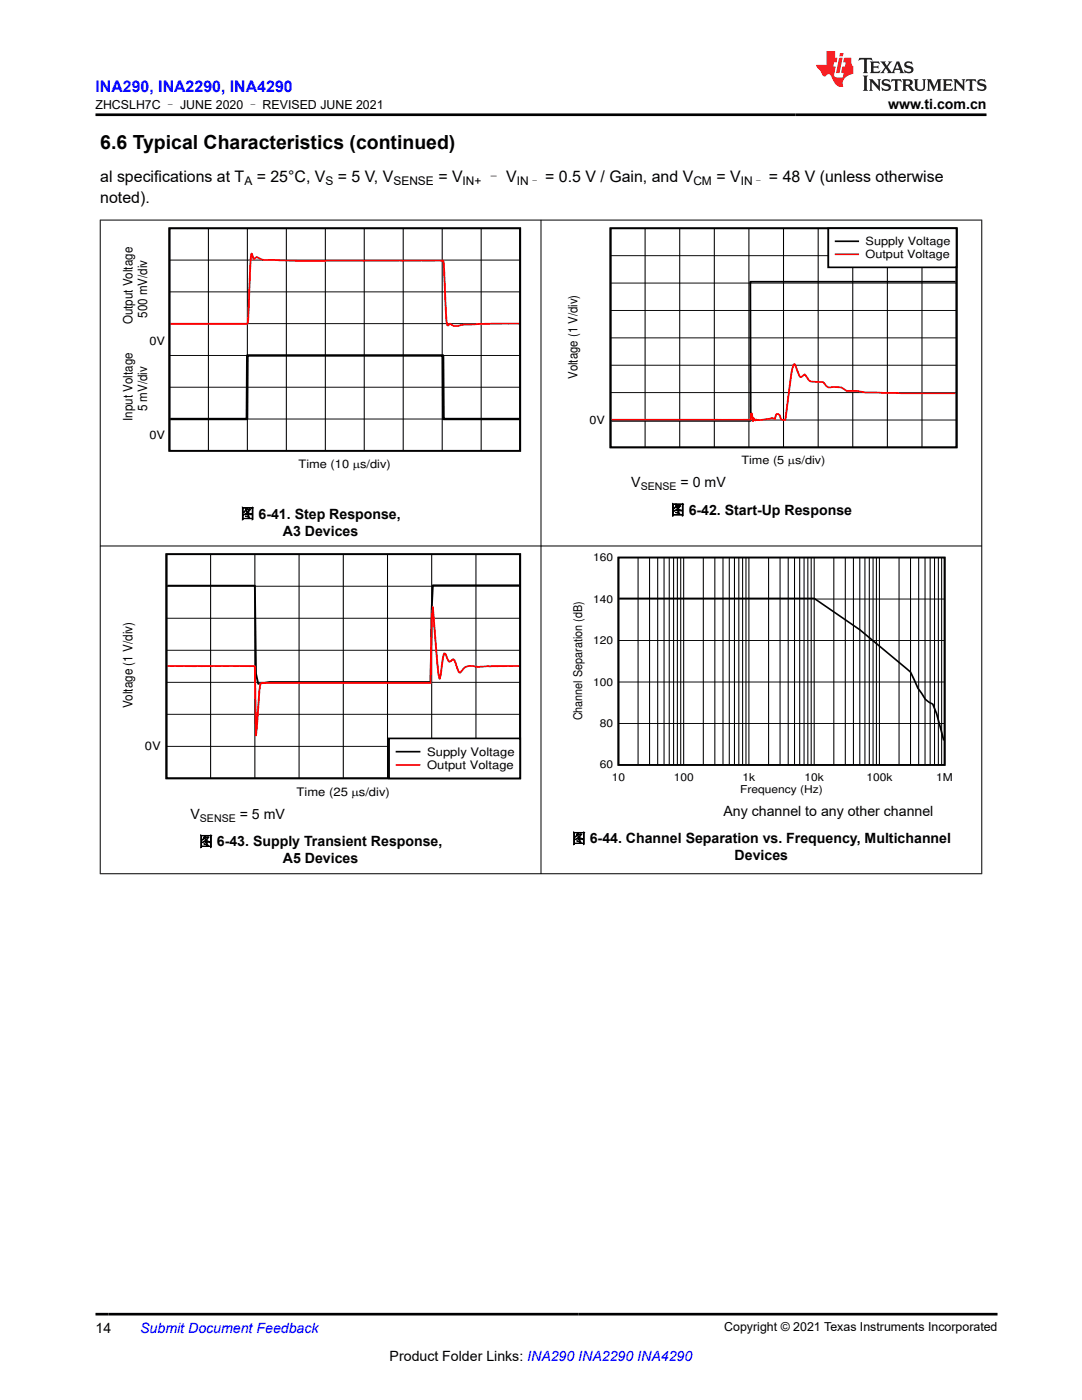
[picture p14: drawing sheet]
<svg xmlns="http://www.w3.org/2000/svg" width="216mm" height="279mm" viewBox="0 0 216 279" stroke-linecap="round" stroke-linejoin="round" font-family="sans-serif">
<defs><g id="words">
<text font-size="3.9" x="20" y="29.8">6.6 Typical Characteristics (continued)</text>
<text font-size="3.2" fill="#00f" x="19" y="18.3">INA290, INA2290, INA4290</text>
<g font-size="3.2">
<text x="20" y="40.5">noted).</text>
<text x="20" y="36.3">al specifications at T</text>
<text x="51.2" y="36.3">= 25°C, V</text>
<text x="67.4" y="36.3">= 5 V, V</text>
<text x="87.5" y="36.3">= V</text>
<text x="97" y="36.3">– V</text>
<text x="108.8" y="36.3">= 0.5 V / Gain, and V</text>
<text x="142.9" y="36.3">= V</text>
<text x="153.4" y="36.3">= 48 V (unless otherwise</text>
</g>
<g font-size="2.8">
<text x="177.2" y="21.7">www.ti.com.cn</text>
<text x="126" y="97.3">V</text>
<text x="135.8" y="97.3">= 0 mV</text>
<text x="48" y="103.5">图 6-41. Step Response,</text>
<text x="56.4" y="106.9">A3 Devices</text>
<text x="133.8" y="102.8">图 6-42. Start-Up Response</text>
<text x="38" y="163.4">V</text>
<text x="47.9" y="163.4">= 5 mV</text>
<text x="144.4" y="162.8">Any channel to any other channel</text>
<text x="39.7" y="168.9">图 6-43. Supply Transient Response,</text>
<text x="56.4" y="172.3">A5 Devices</text>
<text x="114.1" y="168.3">图 6-44. Channel Separation vs. Frequency, Multichannel</text>
<text x="146.6" y="171.7">Devices</text>
<text x="19" y="266">14</text>
<text x="77.8" y="271.7">Product Folder Links: INA290 INA2290 INA4290</text>
</g>
<text font-size="2.8" fill="#00f" x="28" y="266">Submit Document Feedback</text>
<g font-size="2.6">
<text x="26.4" y="64.7" transform="rotate(-90 26.4 64.7)">Output Voltage</text>
<text x="29.4" y="63.5" transform="rotate(-90 29.4 63.5)">500 mV/div</text>
<text x="29.4" y="82.1" transform="rotate(-90 29.4 82.1)">5 mV/div</text>
<text x="26.4" y="84" transform="rotate(-90 26.4 84)">Input Voltage</text>
<text x="26.5" y="141.4" transform="rotate(-90 26.5 141.4)">Voltage (1 V/div)</text>
</g>
<g font-size="2.5">
<text x="19.1" y="21.8">ZHCSLH7C – JUNE 2020 – REVISED JUNE 2021</text>
<text x="115.2" y="75.7" transform="rotate(-90 115.2 75.7)">Voltage (1 V/div)</text>
<text x="144.5" y="265.7">Copyright © 2021 Texas Instruments Incorporated</text>
</g>
<g font-size="2.4">
<text x="48.8" y="36.9">A</text>
<text x="64.9" y="36.9">S</text>
<text x="78.5" y="36.9">SENSE</text>
<text x="92.3" y="36.9">IN+</text>
<text x="103.1" y="36.9">IN–</text>
<text x="138.4" y="36.9">CM</text>
<text x="147.8" y="36.9">IN–</text>
<text x="116.2" y="143.8" transform="rotate(-90 116.2 143.8)">Channel Separation (dB)</text>
</g>
<g font-size="2.3">
<text x="172.7" y="49">Supply Voltage</text>
<text x="172.7" y="51.5">Output Voltage</text>
<text x="29.8" y="68.9">0V</text>
<text x="29.8" y="87.7">0V</text>
<text x="117.6" y="84.6">0V</text>
<text x="59.6" y="93.4">Time (10 Ps/div)</text>
<text x="147.9" y="92.7">Time (5 Ps/div)</text>
<text x="28.9" y="149.7">0V</text>
<text x="85.2" y="150.8">Supply Voltage</text>
<text x="85.2" y="153.5">Output Voltage</text>
<text x="59.2" y="158.8">Time (25 Ps/div)</text>
</g>
<g font-size="2.2">
<text x="118.4" y="112">160</text>
<text x="118.4" y="120.3">140</text>
<text x="118.4" y="128.5">120</text>
<text x="118.4" y="136.8">100</text>
<text x="119.7" y="145.1">80</text>
<text x="119.7" y="153.4">60</text>
<text x="122.1" y="155.8">10</text>
<text x="134.4" y="155.8">100</text>
<text x="148.2" y="155.8">1k</text>
<text x="160.5" y="155.8">10k</text>
<text x="172.9" y="155.8">100k</text>
<text x="186.8" y="155.8">1M</text>
<text x="147.7" y="158.3">Frequency (Hz)</text>
</g>
<g font-size="2.1">
<text x="127.8" y="97.8">SENSE</text>
<text x="39.9" y="164">SENSE</text>
</g>
</g></defs>
<path d="M33.8 45.6h70v44.4h-70zM121.8 45.6h69.1v43.7h-69.1zM190.7 56.2h-41l.1 27.8h-27.8" fill="none" stroke="#000" stroke-width=".35"/>
<g fill="none" stroke="#000" stroke-width=".2">
<path d="M33.8 58.3h70M33.8 51.9h70M41.6 45.6v44.4M49.4 45.6v44.4M57.1 45.6v44.4M64.9 45.6v44.4M72.7 45.6v44.4M80.5 45.6v44.4M88.2 45.6v44.4M96 45.6v44.4M121.8 56.5h69.1M121.8 51h69.1"/>
<path d="M128.7 45.6v43.7M135.6 45.6v43.7M142.5 45.6v43.7M149.4 45.6v43.7M156.3 45.6v43.7M163.3 45.6v43.7M170.2 45.6v43.7M177.1 45.6v43.7M184 45.6v43.7M33.8 77.3h70M33.8 70.9h70M33.8 64.6h70"/>
<path d="M121.8 78.4h69.1M121.8 72.9h69.1M121.8 67.4h69.1M121.8 62h69.1M33.8 83.6h70M121.8 83.8h69.1"/>
</g>
<path d="M34 83.6h15.3l.1-12.7h39l.1 12.7h15.1" fill="none" stroke="#000" stroke-width=".5"/>
<path d="M103.6 64.6h-7.3l-3.8 .2-1.3 .3a1.63 1.63 0 0 1-1.4-.5l-.5 .4a3.1 3.1 0 0 1-.3-2l-.4-8.9-.2-2.1h-29.4l-6.2-.1-.8-.2a.85 .85 0 0 0-1.3 0l-.5-1.1a100.7 100.7 0 0 0-.6 11.6l-.2 2.4h-15.4M190.7 78.5h-10.9a77.4 77.4 0 0 1-9.8-.5h-1.1a3 3 0 0 0-3.2-.7 1.69 1.69 0 0 1-1.5-1l-2.5-.2-1.1-1.4-.8 .6-.4-.6-.8-2-.2 .1-.5 1.6-1.3 9.4-.7-.1-.3-.8-.4-.3h-.2l-.2 .3-.2 .7-.6-.2-2.5 .5-.6-.1-.1-.1-.1 .2-.2-.2v.1l-.1-.3-.1 .6-.3-1.6h-.1l-.1 1.3h-27.8" fill="none" stroke="#f00" stroke-width=".35"/>
<path d="M165.3 45.6h25.6v7.8h-25.6z" fill-rule="evenodd" fill="#fff"/>
<path d="M165.3 45.6h25.6v7.8h-25.6zM166.8 48.2h4.4" fill="none" stroke="#000" stroke-width=".35"/>
<path d="M166.8 50.7h4.4" fill="none" stroke="#f00" stroke-width=".35"/>
<path d="M33.2 110.6h70.6v44.7h-70.6zM103.6 116.8h-17.2l-.3 4.7-.2 14.6h-32.1l-2.3 .4-.4-2.1-.2-17.5h-17.5" fill="none" stroke="#000" stroke-width=".36"/>
<g fill="none" stroke="#000" stroke-width=".2">
<path d="M33.2 117h70.6M42 110.6v44.7M50.9 110.6v44.7M59.7 110.6v44.7M68.5 110.6v44.7M77.3 110.6v44.7M86.1 110.6v44.7M95 110.6v44.7M33.2 136.2h70.6M33.2 129.8h70.6M33.2 123.4h70.6M33.2 149h70.6"/>
<path d="M33.2 142.6h70.6"/>
</g>
<path d="M33.4 132.9h17.5l.2 13.9 .9-10.5h33.9l.2-12.8 .3-2.4 .9 11.3 .4 3.1 .3-.9 .4-3.4 .2-.8 .3 .1a2.83 2.83 0 0 0 .9 1.6l.6-.5 .3 .1 .9 2.5 .2 .1a2.39 2.39 0 0 1 2-1.4 10.6 10.6 0 0 0 3.6 .1l6.2-.1" fill="none" stroke="#f00" stroke-width=".36"/>
<path d="M77.6 147.4h26.2v7.9h-26.2z" fill-rule="evenodd" fill="#fff"/>
<path d="M77.6 147.4h26.2v7.9h-26.2zM79.1 150h4.6" fill="none" stroke="#000" stroke-width=".36"/>
<path d="M79.1 152.7h4.6" fill="none" stroke="#f00" stroke-width=".36"/>
<path d="M123.4 111.3h65.1v41.4h-65.1zM123.6 119.4h38.9l9.1 6.3 10.1 8.4 1.5 3.3 1.4 2.2 1.5 .9 .8 1.9 1.4 5.4" fill="none" stroke="#000" stroke-width=".33"/>
<g fill="none" stroke="#000" stroke-width=".2">
<path d="M19.9 43.9h176.1M20 43.9v130.5M107.9 43.9v130.5M195.9 43.9v130.5M19.9 109h176.1M123.4 119.6h65.1M127.3 111.3v41.4M129.6 111.3v41.4M131.2 111.3v41.4M132.5 111.3v41.4M133.5 111.3v41.4M134.4 111.3v41.4"/>
<path d="M135.2 111.3v41.4M135.8 111.3v41.4M136.4 111.3v41.4M140.3 111.3v41.4M142.6 111.3v41.4M144.3 111.3v41.4M145.5 111.3v41.4M146.6 111.3v41.4M147.4 111.3v41.4M148.2 111.3v41.4M148.8 111.3v41.4M149.4 111.3v41.4"/>
<path d="M153.4 111.3v41.4M155.7 111.3v41.4M157.3 111.3v41.4M158.5 111.3v41.4M159.6 111.3v41.4M160.4 111.3v41.4M161.2 111.3v41.4M161.9 111.3v41.4M162.5 111.3v41.4M166.4 111.3v41.4M168.7 111.3v41.4M170.3 111.3v41.4"/>
<path d="M171.6 111.3v41.4M172.6 111.3v41.4M173.5 111.3v41.4M174.2 111.3v41.4M174.9 111.3v41.4M175.5 111.3v41.4M179.4 111.3v41.4M181.7 111.3v41.4M183.3 111.3v41.4M184.6 111.3v41.4M185.6 111.3v41.4M186.5 111.3v41.4"/>
<path d="M187.2 111.3v41.4M187.9 111.3v41.4M123.4 136.1h65.1M123.4 127.8h65.1M123.4 144.4h65.1M19.9 174.4h176.1"/>
</g>
<path d="M171.5 11.6l-.2 .5 .5-.2h.6v.1v2.2l-.2 .4h1l-.2-.4v-2.2v-.1h.5l.5 .2-.1-.5zM173.6 12.3l.2 .4v1.5l-.2 .4h1.9l.1-.6a1.08 1.08 0 0 1-1.3 .2v-.7h.6l.4 .2v-.7l-.4 .2h-.6v-.5l.2-.2a1 1 0 0 1 1 .3l-.1-.5zM175.7 12.3l.9 1.1-1 1.2h.9l-.2-.2 .5-.8 .4 .8-.2 .2h1.6l-.2-.2 .2-.5h.9l.1 .5-.1 .2h.9l-.2-.3-.8-2h-.5l-.9 2.2-.9-1.1 .9-1.1h-.8l.2 .2-.4 .6-.4-.6 .2-.2zM179 12.7l.4 1h-.7zM180.7 12.4a.65 .65 0 0 0-.2 .7 .65 .65 0 0 0 .6 .5l.6 .1 .1 .3a.79 .79 0 0 1-.7 .4 .79 .79 0 0 1-.7-.5l.1 .7 .2-.1a.93 .93 0 0 0 1.1 .1 .93 .93 0 0 0 .4-1 1.46 1.46 0 0 0-1.2-.6l-.1-.3a1.09 1.09 0 0 1 1.2 .2l-.2-.6-.1 .1-.5-.2zM172.2 15.1l.2 .4v2.2l-.2 .4h1l-.2-.4v-2.2l.2-.4zM173.4 15.8l.2 .4v1.5l-.2 .4h.8l-.3-.4 .1-1.3 1.6 1.8v-2l.2-.4h-.7l.1 .2 .1 1.1-1.2-1.3zM176.2 15.9a.65 .65 0 0 0-.2 .8 .65 .65 0 0 0 .6 .4l.6 .2 .1 .2a.79 .79 0 0 1-.7 .4 .79 .79 0 0 1-.7-.5l.1 .7 .2-.1a.93 .93 0 0 0 1.1 .1 .93 .93 0 0 0 .4-.9 1.46 1.46 0 0 0-1.2-.6l-.1-.4a1.09 1.09 0 0 1 1.2 .2l-.1-.6-.2 .1-.5-.1zM177.9 15.8l-.1 .6a.63 .63 0 0 1 .8-.3v1.6l-.3 .4h1l-.2-.4v-1.6a.66 .66 0 0 1 .8 .3l-.1-.6zM180 15.8l.2 .4v1.5l-.2 .4h1l-.2-.2-.1-.7h.5l.1 .2a.79 .79 0 0 0 1.2 .6l-1-.9a.61 .61 0 0 0 .6-.6 .61 .61 0 0 0-.5-.7zM180.8 16.1h.1a.47 .47 0 0 1 .5 .1 .47 .47 0 0 1 .1 .5l-.1 .1-.7 .1zM182.3 15.8l.2 .2a2.27 2.27 0 0 0 .4 2 1.04 1.04 0 0 0 1.7-.7v-1.3l.2-.2h-.8l.2 .4v1.1a.6 .6 0 0 1-.6 .6 .6 .6 0 0 1-.6-.6v-1.1l.3-.4zM184.9 15.8l.2 .4v1.5l-.2 .4h.8l-.3-.4v-1.4l.9 1.9 .9-1.9v1.4l-.3 .4h1l-.2-.4v-1.5l.2-.4h-.8l-.7 1.5-.6-1.5zM188.1 15.8l.2 .4v1.5l-.2 .4h1.9l.1-.6a1.09 1.09 0 0 1-1.3 .2v-.7h.6l.4 .2v-.6l-.4 .2h-.6v-.6l.2-.1a1.01 1.01 0 0 1 1 .3l-.1-.6zM190.2 15.8l.3 .4v1.5l-.3 .4h.8l-.2-.4v-1.3l1.6 1.8v-2l.2-.4h-.7l.2 .2v1.1l-1.2-1.3zM192.8 15.8l-.1 .6a.63 .63 0 0 1 .8-.3v1.6l-.3 .4h1l-.2-.4v-1.6a.66 .66 0 0 1 .8 .3l-.1-.6zM195.2 15.9a.65 .65 0 0 0-.2 .8 .65 .65 0 0 0 .6 .4l.6 .2 .2 .2a.79 .79 0 0 1-.7 .4 .79 .79 0 0 1-.7-.5l.1 .7 .2-.1a.93 .93 0 0 0 1 .1 .93 .93 0 0 0 .5-.9 1.46 1.46 0 0 0-1.3-.6v-.4a1.09 1.09 0 0 1 1.2 .2l-.2-.6-.2 .1-.5-.1z" fill="#231f20"/>
<path d="M164.9 10.2v2.8h-2l.1 .3 .8 1a.95 .95 0 0 0 1 .9 .59 .59 0 0 1 .5-.4 .59 .59 0 0 1 .5 .4l.4 .7a1.59 1.59 0 0 0 2.1 1.4 1.61 1.61 0 0 1 1-2.3l1-.3-.1-1.5a1.59 1.59 0 0 1-.3-1.7h-1.5l-.2 .9h.6l-.2 .9h-.5l-.2 1v.2l.4 .1-.1 .9h-.7a.73 .73 0 0 1-1-.7l.3-1.5h-.5l.1-.9h.5l.2-.9h-.5v-1.3zM167.4 11.5l-.6 3.1h.7l.6-3.1zM167.6 10.6l-.1 .6h.7l.1-.6z" fill="#ed1c24"/>
<path d="M19 22.9h177.8M19 262.3h180" fill="none" stroke="#000" stroke-width=".53"/>
<use href="#words"/>
</svg>
